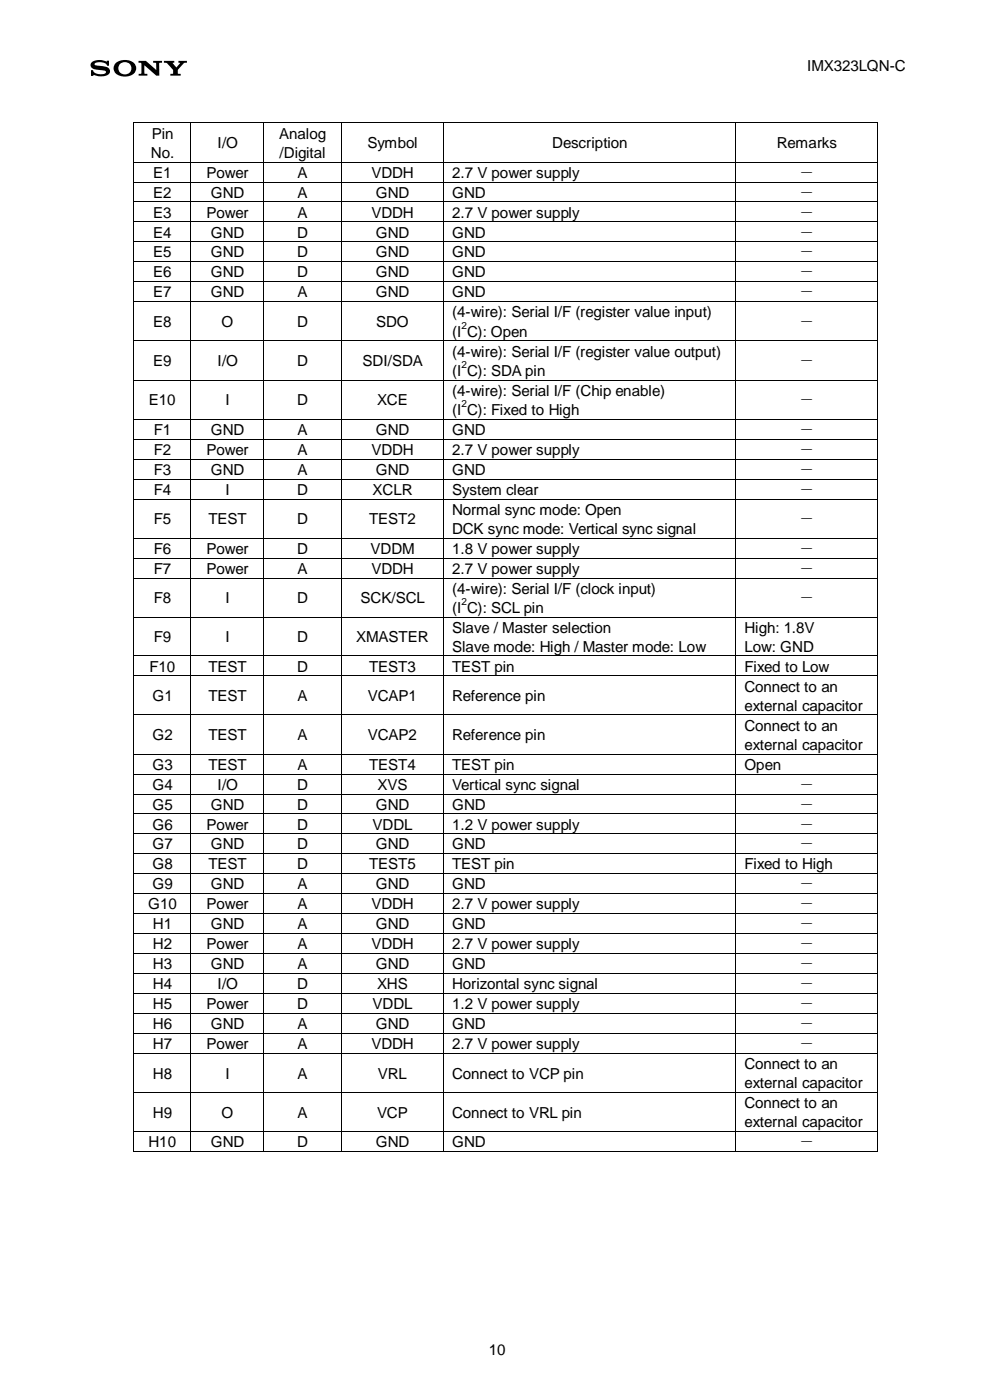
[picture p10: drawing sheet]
<svg xmlns="http://www.w3.org/2000/svg" width="210mm" height="297mm" viewBox="0 0 210 297" stroke-linecap="round" stroke-linejoin="round" font-family="sans-serif">
<defs><g id="words">
<g font-size="3.2">
<text x="171.2" y="15.1">IMX323LQN-C</text>
<text x="32.2" y="29.4">Pin</text>
<text x="59.2" y="29.4">Analog</text>
<text x="32" y="33.5">No.</text>
<text x="46.2" y="31.4">I/O</text>
<text x="59.3" y="33.5">/Digital</text>
<text x="77.9" y="31.4">Symbol</text>
<text x="117.1" y="31.4">Description</text>
<text x="164.7" y="31.4">Remarks</text>
<text x="32.5" y="37.7">E1</text>
<text x="32.5" y="41.9">E2</text>
<text x="43.8" y="37.7">Power</text>
<text x="44.7" y="41.9">GND</text>
<text x="63.1" y="37.7">A</text>
<text x="63.1" y="41.9">A</text>
<text x="78.8" y="37.7">VDDH</text>
<text x="79.7" y="41.9">GND</text>
<text x="95.9" y="37.7">2.7 V power supply</text>
<text x="95.9" y="41.9">GND</text>
<text x="169.5" y="37.7">－</text>
<text x="169.5" y="41.9">－</text>
<text x="32.5" y="46.2">E3</text>
<text x="43.8" y="46.2">Power</text>
<text x="63.1" y="46.2">A</text>
<text x="78.8" y="46.2">VDDH</text>
<text x="95.9" y="46.2">2.7 V power supply</text>
<text x="169.5" y="46.2">－</text>
<text x="32.5" y="50.4">E4</text>
<text x="44.7" y="50.4">GND</text>
<text x="63" y="50.4">D</text>
<text x="79.7" y="50.4">GND</text>
<text x="95.9" y="50.4">GND</text>
<text x="169.5" y="50.4">－</text>
<text x="32.5" y="54.6">E5</text>
<text x="32.5" y="58.9">E6</text>
<text x="44.7" y="54.6">GND</text>
<text x="44.7" y="58.9">GND</text>
<text x="63" y="54.6">D</text>
<text x="63" y="58.9">D</text>
<text x="79.7" y="54.6">GND</text>
<text x="79.7" y="58.9">GND</text>
<text x="95.9" y="54.6">GND</text>
<text x="95.9" y="58.9">GND</text>
<text x="169.5" y="54.6">－</text>
<text x="169.5" y="58.9">－</text>
<text x="32.5" y="63.1">E7</text>
<text x="44.7" y="63.1">GND</text>
<text x="63.1" y="63.1">A</text>
<text x="79.7" y="63.1">GND</text>
<text x="95.9" y="63.1">GND</text>
<text x="169.5" y="63.1">－</text>
<text x="32.5" y="69.4">E8</text>
<text x="47" y="69.4">O</text>
<text x="63" y="69.4">D</text>
<text x="79.8" y="69.4">SDO</text>
<text x="95.9" y="67.3">(4-wire): Serial I/F (register value input)</text>
<text x="95.9" y="71.4">(I C): Open</text>
<text x="169.5" y="69.4">－</text>
<text x="32.5" y="77.7">E9</text>
<text x="46.2" y="77.7">I/O</text>
<text x="63" y="77.7">D</text>
<text x="76.9" y="77.7">SDI/SDA</text>
<text x="95.9" y="75.6">(4-wire): Serial I/F (register value output)</text>
<text x="169.5" y="77.7">－</text>
<text x="95.9" y="79.7">(I C): SDA pin</text>
<text x="95.9" y="83.9">(4-wire): Serial I/F (Chip enable)</text>
<text x="31.6" y="86">E10</text>
<text x="47.9" y="86">I</text>
<text x="63" y="86">D</text>
<text x="80" y="86">XCE</text>
<text x="95.9" y="88">(I C): Fixed to High</text>
<text x="169.5" y="86">－</text>
<text x="32.6" y="92.2">F1</text>
<text x="44.7" y="92.2">GND</text>
<text x="63.1" y="92.2">A</text>
<text x="79.7" y="92.2">GND</text>
<text x="95.9" y="92.2">GND</text>
<text x="169.5" y="92.2">－</text>
<text x="32.6" y="96.5">F2</text>
<text x="32.6" y="100.7">F3</text>
<text x="43.8" y="96.5">Power</text>
<text x="44.7" y="100.7">GND</text>
<text x="63.1" y="96.5">A</text>
<text x="63.1" y="100.7">A</text>
<text x="78.8" y="96.5">VDDH</text>
<text x="79.7" y="100.7">GND</text>
<text x="95.9" y="96.5">2.7 V power supply</text>
<text x="95.9" y="100.7">GND</text>
<text x="169.5" y="96.5">－</text>
<text x="169.5" y="100.7">－</text>
<text x="32.6" y="104.9">F4</text>
<text x="47.9" y="104.9">I</text>
<text x="63" y="104.9">D</text>
<text x="79" y="104.9">XCLR</text>
<text x="95.9" y="104.9">System clear</text>
<text x="169.5" y="104.9">－</text>
<text x="32.6" y="111.2">F5</text>
<text x="44.2" y="111.2">TEST</text>
<text x="63" y="111.2">D</text>
<text x="78.3" y="111.2">TEST2</text>
<text x="95.9" y="109.2">Normal sync mode: Open</text>
<text x="95.9" y="113.2">DCK sync mode: Vertical sync signal</text>
<text x="169.5" y="111.2">－</text>
<text x="32.6" y="117.5">F6</text>
<text x="43.8" y="117.5">Power</text>
<text x="63" y="117.5">D</text>
<text x="78.6" y="117.5">VDDM</text>
<text x="95.9" y="117.5">1.8 V power supply</text>
<text x="169.5" y="117.5">－</text>
<text x="32.6" y="121.7">F7</text>
<text x="43.8" y="121.7">Power</text>
<text x="63.1" y="121.7">A</text>
<text x="78.8" y="121.7">VDDH</text>
<text x="95.9" y="121.7">2.7 V power supply</text>
<text x="95.9" y="125.9">(4-wire): Serial I/F (clock input)</text>
<text x="169.5" y="121.7">－</text>
<text x="32.6" y="128">F8</text>
<text x="47.9" y="128">I</text>
<text x="63" y="128">D</text>
<text x="76.5" y="128">SCK/SCL</text>
<text x="95.9" y="130">(I C): SCL pin</text>
<text x="169.5" y="128">－</text>
<text x="32.6" y="136.3">F9</text>
<text x="47.9" y="136.3">I</text>
<text x="63" y="136.3">D</text>
<text x="75.5" y="136.3">XMASTER</text>
<text x="95.9" y="134.2">Slave / Master selection</text>
<text x="157.9" y="134.2">High: 1.8V</text>
<text x="31.7" y="142.5">F10</text>
<text x="44.2" y="142.5">TEST</text>
<text x="63" y="142.5">D</text>
<text x="78.3" y="142.5">TEST3</text>
<text x="95.9" y="138.3">Slave mode: High / Master mode: Low</text>
<text x="95.9" y="142.5">TEST pin</text>
<text x="157.9" y="138.3">Low: GND</text>
<text x="157.9" y="142.5">Fixed to Low</text>
<text x="32.4" y="148.8">G1</text>
<text x="44.2" y="148.8">TEST</text>
<text x="63.1" y="148.8">A</text>
<text x="78" y="148.8">VCAP1</text>
<text x="95.9" y="148.8">Reference pin</text>
<text x="157.9" y="146.8">Connect to an</text>
<text x="157.9" y="150.7">external capacitor</text>
<text x="157.9" y="155">Connect to an</text>
<text x="32.4" y="157">G2</text>
<text x="44.2" y="157">TEST</text>
<text x="63.1" y="157">A</text>
<text x="78" y="157">VCAP2</text>
<text x="95.9" y="157">Reference pin</text>
<text x="157.9" y="159">external capacitor</text>
<text x="32.4" y="163.3">G3</text>
<text x="32.4" y="167.5">G4</text>
<text x="44.2" y="163.3">TEST</text>
<text x="46.2" y="167.5">I/O</text>
<text x="63" y="167.5">D</text>
<text x="63.1" y="163.3">A</text>
<text x="78.3" y="163.3">TEST4</text>
<text x="80" y="167.5">XVS</text>
<text x="95.9" y="163.3">TEST pin</text>
<text x="95.9" y="167.5">Vertical sync signal</text>
<text x="157.9" y="163.3">Open</text>
<text x="169.5" y="167.5">－</text>
<text x="32.4" y="171.8">G5</text>
<text x="44.7" y="171.8">GND</text>
<text x="63" y="171.8">D</text>
<text x="79.7" y="171.8">GND</text>
<text x="95.9" y="171.8">GND</text>
<text x="169.5" y="171.8">－</text>
<text x="32.4" y="176">G6</text>
<text x="43.8" y="176">Power</text>
<text x="63" y="176">D</text>
<text x="79" y="176">VDDL</text>
<text x="95.9" y="176">1.2 V power supply</text>
<text x="169.5" y="176">－</text>
<text x="32.4" y="180.2">G7</text>
<text x="32.4" y="184.5">G8</text>
<text x="44.2" y="184.5">TEST</text>
<text x="44.7" y="180.2">GND</text>
<text x="63" y="180.2">D</text>
<text x="63" y="184.5">D</text>
<text x="78.3" y="184.5">TEST5</text>
<text x="79.7" y="180.2">GND</text>
<text x="95.9" y="180.2">GND</text>
<text x="95.9" y="184.5">TEST pin</text>
<text x="157.9" y="184.5">Fixed to High</text>
<text x="169.5" y="180.2">－</text>
<text x="32.4" y="188.7">G9</text>
<text x="44.7" y="188.7">GND</text>
<text x="63.1" y="188.7">A</text>
<text x="79.7" y="188.7">GND</text>
<text x="95.9" y="188.7">GND</text>
<text x="169.5" y="188.7">－</text>
<text x="31.4" y="192.9">G10</text>
<text x="32.4" y="197.2">H1</text>
<text x="43.8" y="192.9">Power</text>
<text x="44.7" y="197.2">GND</text>
<text x="63.1" y="192.9">A</text>
<text x="63.1" y="197.2">A</text>
<text x="78.8" y="192.9">VDDH</text>
<text x="79.7" y="197.2">GND</text>
<text x="95.9" y="192.9">2.7 V power supply</text>
<text x="95.9" y="197.2">GND</text>
<text x="169.5" y="192.9">－</text>
<text x="169.5" y="197.2">－</text>
<text x="32.4" y="201.4">H2</text>
<text x="43.8" y="201.4">Power</text>
<text x="63.1" y="201.4">A</text>
<text x="78.8" y="201.4">VDDH</text>
<text x="95.9" y="201.4">2.7 V power supply</text>
<text x="169.5" y="201.4">－</text>
<text x="32.4" y="205.6">H3</text>
<text x="32.4" y="209.9">H4</text>
<text x="44.7" y="205.6">GND</text>
<text x="46.2" y="209.9">I/O</text>
<text x="63" y="209.9">D</text>
<text x="63.1" y="205.6">A</text>
<text x="79.7" y="205.6">GND</text>
<text x="80" y="209.9">XHS</text>
<text x="95.9" y="205.6">GND</text>
<text x="95.9" y="209.9">Horizontal sync signal</text>
<text x="169.5" y="205.6">－</text>
<text x="169.5" y="209.9">－</text>
<text x="32.4" y="214.1">H5</text>
<text x="43.8" y="214.1">Power</text>
<text x="63" y="214.1">D</text>
<text x="79" y="214.1">VDDL</text>
<text x="95.9" y="214.1">1.2 V power supply</text>
<text x="169.5" y="214.1">－</text>
<text x="32.4" y="218.3">H6</text>
<text x="44.7" y="218.3">GND</text>
<text x="63.1" y="218.3">A</text>
<text x="79.7" y="218.3">GND</text>
<text x="95.9" y="218.3">GND</text>
<text x="169.5" y="218.3">－</text>
<text x="32.4" y="222.6">H7</text>
<text x="43.8" y="222.6">Power</text>
<text x="63.1" y="222.6">A</text>
<text x="78.8" y="222.6">VDDH</text>
<text x="95.9" y="222.6">2.7 V power supply</text>
<text x="157.9" y="226.8">Connect to an</text>
<text x="169.5" y="222.6">－</text>
<text x="32.4" y="228.8">H8</text>
<text x="47.9" y="228.8">I</text>
<text x="63.1" y="228.8">A</text>
<text x="80.1" y="228.8">VRL</text>
<text x="95.9" y="228.8">Connect to VCP pin</text>
<text x="157.9" y="230.9">external capacitor</text>
<text x="32.4" y="237.1">H9</text>
<text x="47" y="237.1">O</text>
<text x="63.1" y="237.1">A</text>
<text x="80" y="237.1">VCP</text>
<text x="95.9" y="237.1">Connect to VRL pin</text>
<text x="157.9" y="235.1">Connect to an</text>
<text x="157.9" y="239.2">external capacitor</text>
<text x="31.5" y="243.4">H10</text>
<text x="44.7" y="243.4">GND</text>
<text x="63" y="243.4">D</text>
<text x="79.7" y="243.4">GND</text>
<text x="95.9" y="243.4">GND</text>
<text x="169.5" y="243.4">－</text>
<text x="103.7" y="287.4">10</text>
</g>
<g font-size="2.1">
<text x="97.9" y="69.8">2</text>
<text x="97.9" y="78.1">2</text>
<text x="97.9" y="86.4">2</text>
<text x="97.9" y="128.4">2</text>
</g>
</g></defs>
<path d="M19.4 13.3a3.5 3.5 0 0 1 3.3-.3v-.1h.4v1.1h-.4a1.81 1.81 0 0 0-2.6-.5l.1 .3 1.3 .2a1.56 1.56 0 0 1 1.8 1.1 1.8 1.8 0 0 1-2.2 1.1l-1.2-.3-.1 .2h-.5v-1.2h.4a1.8 1.8 0 0 0 2.5 .7l.3-.3a2.37 2.37 0 0 0-1.9-.5 1.04 1.04 0 0 1-1.1-.4 1.04 1.04 0 0 1-.1-1.1zM24.6 13.3a2.93 2.93 0 0 1 4.2 .6 1.78 1.78 0 0 1-1.9 2.3h-.4v-.4a1.35 1.35 0 0 0 1.2-1.9 1.35 1.35 0 0 0-2.2-.3 1.31 1.31 0 0 0-.3 1.4 1.31 1.31 0 0 0 1.3 .8v.4a1.94 1.94 0 0 1-2.4-2zM29.4 12.9h1.5l2.2 2v-1.5l-.6-.1v-.4h1.9v.4l-.6 .1v.2v2.5h-.7l-2.5-2.3v1.8l.7 .1v.4h-1.9v-.4l.6-.1v-2l-.1-.2-.5-.1zM34.8 12.9h2.2v.4l-.4 .1 .8 .9 .8-.9-.4-.1v-.4h1.8v.4h-.5l-1.4 1.5v.8l.6 .1v.4h-2.2v-.4l.6-.1v-.6a2.96 2.96 0 0 0-1.2-1.5l-.7-.2z" fill="#000"/>
<g fill="#000">
<path d="M28.3 26h.2v.2h-.2z" fill-rule="evenodd"/>
<path d="M28.3 26h.2v.2h-.2z" fill-rule="evenodd"/>
<path d="M28.3 34.3h.2v.2h-.2z" fill-rule="evenodd"/>
<path d="M28.3 38.5h.2v.2h-.2z" fill-rule="evenodd"/>
<path d="M40.4 26h.2v.2h-.2z" fill-rule="evenodd"/>
<path d="M40.4 34.3h.2v.2h-.2z" fill-rule="evenodd"/>
<path d="M40.4 38.5h.2v.2h-.2z" fill-rule="evenodd"/>
<path d="M55.9 26h.2v.2h-.2z" fill-rule="evenodd"/>
<path d="M55.9 34.3h.2v.2h-.2z" fill-rule="evenodd"/>
<path d="M55.9 38.5h.2v.2h-.2z" fill-rule="evenodd"/>
<path d="M72.2 26h.2v.2h-.2z" fill-rule="evenodd"/>
<path d="M72.2 34.3h.2v.2h-.2z" fill-rule="evenodd"/>
<path d="M72.2 38.5h.2v.2h-.2z" fill-rule="evenodd"/>
<path d="M94 26h.2v.2h-.2z" fill-rule="evenodd"/>
<path d="M94 34.3h.2v.2h-.2z" fill-rule="evenodd"/>
<path d="M94 38.5h.2v.2h-.2z" fill-rule="evenodd"/>
<path d="M156 26h.2v.2h-.2z" fill-rule="evenodd"/>
<path d="M156 34.3h.2v.2h-.2z" fill-rule="evenodd"/>
<path d="M156 38.5h.2v.2h-.2z" fill-rule="evenodd"/>
<path d="M186 26h.2v.2h-.2z" fill-rule="evenodd"/>
<path d="M186 26h.2v.2h-.2z" fill-rule="evenodd"/>
<path d="M186 34.3h.2v.2h-.2z" fill-rule="evenodd"/>
<path d="M186 38.5h.2v.2h-.2z" fill-rule="evenodd"/>
<path d="M28.3 42.8h.2v.1h-.2z" fill-rule="evenodd"/>
<path d="M28.3 47h.2v.2h-.2z" fill-rule="evenodd"/>
<path d="M28.3 51.2h.2v.2h-.2z" fill-rule="evenodd"/>
<path d="M28.3 55.5h.2v.1h-.2z" fill-rule="evenodd"/>
<path d="M28.3 59.7h.2v.2h-.2z" fill-rule="evenodd"/>
<path d="M40.4 42.8h.2v.1h-.2z" fill-rule="evenodd"/>
<path d="M40.4 47h.2v.2h-.2z" fill-rule="evenodd"/>
<path d="M40.4 51.2h.2v.2h-.2z" fill-rule="evenodd"/>
<path d="M40.4 55.5h.2v.1h-.2z" fill-rule="evenodd"/>
<path d="M40.4 59.7h.2v.2h-.2z" fill-rule="evenodd"/>
<path d="M55.9 42.8h.2v.1h-.2z" fill-rule="evenodd"/>
<path d="M55.9 47h.2v.2h-.2z" fill-rule="evenodd"/>
<path d="M55.9 51.2h.2v.2h-.2z" fill-rule="evenodd"/>
<path d="M55.9 55.5h.2v.1h-.2z" fill-rule="evenodd"/>
<path d="M55.9 59.7h.2v.2h-.2z" fill-rule="evenodd"/>
<path d="M72.2 42.8h.2v.1h-.2z" fill-rule="evenodd"/>
<path d="M72.2 47h.2v.2h-.2z" fill-rule="evenodd"/>
<path d="M72.2 51.2h.2v.2h-.2z" fill-rule="evenodd"/>
<path d="M72.2 55.5h.2v.1h-.2z" fill-rule="evenodd"/>
<path d="M72.2 59.7h.2v.2h-.2z" fill-rule="evenodd"/>
<path d="M94 42.8h.2v.1h-.2z" fill-rule="evenodd"/>
<path d="M94 47h.2v.2h-.2z" fill-rule="evenodd"/>
<path d="M94 51.2h.2v.2h-.2z" fill-rule="evenodd"/>
<path d="M94 55.5h.2v.1h-.2z" fill-rule="evenodd"/>
<path d="M94 59.7h.2v.2h-.2z" fill-rule="evenodd"/>
<path d="M156 42.8h.2v.1h-.2z" fill-rule="evenodd"/>
<path d="M156 47h.2v.2h-.2z" fill-rule="evenodd"/>
<path d="M156 51.2h.2v.2h-.2z" fill-rule="evenodd"/>
<path d="M156 55.5h.2v.1h-.2z" fill-rule="evenodd"/>
<path d="M156 59.7h.2v.2h-.2z" fill-rule="evenodd"/>
<path d="M186 42.8h.2v.1h-.2z" fill-rule="evenodd"/>
<path d="M186 47h.2v.2h-.2z" fill-rule="evenodd"/>
<path d="M186 51.2h.2v.2h-.2z" fill-rule="evenodd"/>
<path d="M186 55.5h.2v.1h-.2z" fill-rule="evenodd"/>
<path d="M186 59.7h.2v.2h-.2z" fill-rule="evenodd"/>
<path d="M28.3 63.9h.2v.2h-.2z" fill-rule="evenodd"/>
<path d="M28.3 72.2h.2v.2h-.2z" fill-rule="evenodd"/>
<path d="M40.4 63.9h.2v.2h-.2z" fill-rule="evenodd"/>
<path d="M40.4 72.2h.2v.2h-.2z" fill-rule="evenodd"/>
<path d="M55.9 63.9h.2v.2h-.2z" fill-rule="evenodd"/>
<path d="M55.9 72.2h.2v.2h-.2z" fill-rule="evenodd"/>
<path d="M72.2 63.9h.2v.2h-.2z" fill-rule="evenodd"/>
<path d="M72.2 72.2h.2v.2h-.2z" fill-rule="evenodd"/>
<path d="M94 63.9h.2v.2h-.2z" fill-rule="evenodd"/>
<path d="M94 72.2h.2v.2h-.2z" fill-rule="evenodd"/>
<path d="M156 63.9h.2v.2h-.2z" fill-rule="evenodd"/>
<path d="M156 72.2h.2v.2h-.2z" fill-rule="evenodd"/>
<path d="M186 63.9h.2v.2h-.2z" fill-rule="evenodd"/>
<path d="M186 72.2h.2v.2h-.2z" fill-rule="evenodd"/>
<path d="M28.3 80.5h.2v.2h-.2z" fill-rule="evenodd"/>
<path d="M28.3 88.8h.2v.2h-.2z" fill-rule="evenodd"/>
<path d="M28.3 93.1h.2v.1h-.2z" fill-rule="evenodd"/>
<path d="M28.3 97.3h.2v.2h-.2z" fill-rule="evenodd"/>
<path d="M40.4 80.5h.2v.2h-.2z" fill-rule="evenodd"/>
<path d="M40.4 88.8h.2v.2h-.2z" fill-rule="evenodd"/>
<path d="M40.4 93.1h.2v.1h-.2z" fill-rule="evenodd"/>
<path d="M40.4 97.3h.2v.2h-.2z" fill-rule="evenodd"/>
<path d="M55.9 80.5h.2v.2h-.2z" fill-rule="evenodd"/>
<path d="M55.9 88.8h.2v.2h-.2z" fill-rule="evenodd"/>
<path d="M55.9 93.1h.2v.1h-.2z" fill-rule="evenodd"/>
<path d="M55.9 97.3h.2v.2h-.2z" fill-rule="evenodd"/>
<path d="M72.2 80.5h.2v.2h-.2z" fill-rule="evenodd"/>
<path d="M72.2 88.8h.2v.2h-.2z" fill-rule="evenodd"/>
<path d="M72.2 93.1h.2v.1h-.2z" fill-rule="evenodd"/>
<path d="M72.2 97.3h.2v.2h-.2z" fill-rule="evenodd"/>
<path d="M94 80.5h.2v.2h-.2z" fill-rule="evenodd"/>
<path d="M94 88.8h.2v.2h-.2z" fill-rule="evenodd"/>
<path d="M94 93.1h.2v.1h-.2z" fill-rule="evenodd"/>
<path d="M94 97.3h.2v.2h-.2z" fill-rule="evenodd"/>
<path d="M156 80.5h.2v.2h-.2z" fill-rule="evenodd"/>
<path d="M156 88.8h.2v.2h-.2z" fill-rule="evenodd"/>
<path d="M156 93.1h.2v.1h-.2z" fill-rule="evenodd"/>
<path d="M156 97.3h.2v.2h-.2z" fill-rule="evenodd"/>
<path d="M186 80.5h.2v.2h-.2z" fill-rule="evenodd"/>
<path d="M186 88.8h.2v.2h-.2z" fill-rule="evenodd"/>
<path d="M186 93.1h.2v.1h-.2z" fill-rule="evenodd"/>
<path d="M186 97.3h.2v.2h-.2z" fill-rule="evenodd"/>
<path d="M28.3 101.5h.2v.2h-.2z" fill-rule="evenodd"/>
<path d="M28.3 105.8h.2v.2h-.2z" fill-rule="evenodd"/>
<path d="M28.3 114.1h.2v.2h-.2z" fill-rule="evenodd"/>
<path d="M28.3 118.3h.2v.2h-.2z" fill-rule="evenodd"/>
<path d="M40.4 101.5h.2v.2h-.2z" fill-rule="evenodd"/>
<path d="M40.4 105.8h.2v.2h-.2z" fill-rule="evenodd"/>
<path d="M40.4 114.1h.2v.2h-.2z" fill-rule="evenodd"/>
<path d="M40.4 118.3h.2v.2h-.2z" fill-rule="evenodd"/>
<path d="M55.9 101.5h.2v.2h-.2z" fill-rule="evenodd"/>
<path d="M55.9 105.8h.2v.2h-.2z" fill-rule="evenodd"/>
<path d="M55.9 114.1h.2v.2h-.2z" fill-rule="evenodd"/>
<path d="M55.9 118.3h.2v.2h-.2z" fill-rule="evenodd"/>
<path d="M72.2 101.5h.2v.2h-.2z" fill-rule="evenodd"/>
<path d="M72.2 105.8h.2v.2h-.2z" fill-rule="evenodd"/>
<path d="M72.2 114.1h.2v.2h-.2z" fill-rule="evenodd"/>
<path d="M72.2 118.3h.2v.2h-.2z" fill-rule="evenodd"/>
<path d="M94 101.5h.2v.2h-.2z" fill-rule="evenodd"/>
<path d="M94 105.8h.2v.2h-.2z" fill-rule="evenodd"/>
<path d="M94 114.1h.2v.2h-.2z" fill-rule="evenodd"/>
<path d="M94 118.3h.2v.2h-.2z" fill-rule="evenodd"/>
<path d="M156 101.5h.2v.2h-.2z" fill-rule="evenodd"/>
<path d="M156 105.8h.2v.2h-.2z" fill-rule="evenodd"/>
<path d="M156 114.1h.2v.2h-.2z" fill-rule="evenodd"/>
<path d="M156 118.3h.2v.2h-.2z" fill-rule="evenodd"/>
<path d="M186 101.5h.2v.2h-.2z" fill-rule="evenodd"/>
<path d="M186 105.8h.2v.2h-.2z" fill-rule="evenodd"/>
<path d="M186 114.1h.2v.2h-.2z" fill-rule="evenodd"/>
<path d="M186 118.3h.2v.2h-.2z" fill-rule="evenodd"/>
<path d="M28.3 122.5h.2v.2h-.2z" fill-rule="evenodd"/>
<path d="M28.3 130.8h.2v.2h-.2z" fill-rule="evenodd"/>
<path d="M28.3 139.1h.2v.1h-.2z" fill-rule="evenodd"/>
<path d="M40.4 122.5h.2v.2h-.2z" fill-rule="evenodd"/>
<path d="M40.4 130.8h.2v.2h-.2z" fill-rule="evenodd"/>
<path d="M40.4 139.1h.2v.1h-.2z" fill-rule="evenodd"/>
<path d="M55.9 122.5h.2v.2h-.2z" fill-rule="evenodd"/>
<path d="M55.9 130.8h.2v.2h-.2z" fill-rule="evenodd"/>
<path d="M55.9 139.1h.2v.1h-.2z" fill-rule="evenodd"/>
<path d="M72.2 122.5h.2v.2h-.2z" fill-rule="evenodd"/>
<path d="M72.2 130.8h.2v.2h-.2z" fill-rule="evenodd"/>
<path d="M72.2 139.1h.2v.1h-.2z" fill-rule="evenodd"/>
<path d="M94 122.5h.2v.2h-.2z" fill-rule="evenodd"/>
<path d="M94 130.8h.2v.2h-.2z" fill-rule="evenodd"/>
<path d="M94 139.1h.2v.1h-.2z" fill-rule="evenodd"/>
<path d="M156 122.5h.2v.2h-.2z" fill-rule="evenodd"/>
<path d="M156 130.8h.2v.2h-.2z" fill-rule="evenodd"/>
<path d="M156 139.1h.2v.1h-.2z" fill-rule="evenodd"/>
<path d="M186 122.5h.2v.2h-.2z" fill-rule="evenodd"/>
<path d="M186 130.8h.2v.2h-.2z" fill-rule="evenodd"/>
<path d="M186 139.1h.2v.1h-.2z" fill-rule="evenodd"/>
<path d="M28.3 143.3h.2v.2h-.2z" fill-rule="evenodd"/>
<path d="M28.3 151.6h.2v.2h-.2z" fill-rule="evenodd"/>
<path d="M40.4 143.3h.2v.2h-.2z" fill-rule="evenodd"/>
<path d="M40.4 151.6h.2v.2h-.2z" fill-rule="evenodd"/>
<path d="M55.9 143.3h.2v.2h-.2z" fill-rule="evenodd"/>
<path d="M55.9 151.6h.2v.2h-.2z" fill-rule="evenodd"/>
<path d="M72.2 143.3h.2v.2h-.2z" fill-rule="evenodd"/>
<path d="M72.2 151.6h.2v.2h-.2z" fill-rule="evenodd"/>
<path d="M94 143.3h.2v.2h-.2z" fill-rule="evenodd"/>
<path d="M94 151.6h.2v.2h-.2z" fill-rule="evenodd"/>
<path d="M156 143.3h.2v.2h-.2z" fill-rule="evenodd"/>
<path d="M156 151.6h.2v.2h-.2z" fill-rule="evenodd"/>
<path d="M186 143.3h.2v.2h-.2z" fill-rule="evenodd"/>
<path d="M186 151.6h.2v.2h-.2z" fill-rule="evenodd"/>
<path d="M28.3 159.9h.2v.2h-.2z" fill-rule="evenodd"/>
<path d="M28.3 164.1h.2v.2h-.2z" fill-rule="evenodd"/>
<path d="M28.3 168.4h.2v.1h-.2z" fill-rule="evenodd"/>
<path d="M28.3 172.6h.2v.2h-.2z" fill-rule="evenodd"/>
<path d="M28.3 176.8h.2v.2h-.2z" fill-rule="evenodd"/>
<path d="M40.4 159.9h.2v.2h-.2z" fill-rule="evenodd"/>
<path d="M40.4 164.1h.2v.2h-.2z" fill-rule="evenodd"/>
<path d="M40.4 168.4h.2v.1h-.2z" fill-rule="evenodd"/>
<path d="M40.4 172.6h.2v.2h-.2z" fill-rule="evenodd"/>
<path d="M40.4 176.8h.2v.2h-.2z" fill-rule="evenodd"/>
<path d="M55.9 159.9h.2v.2h-.2z" fill-rule="evenodd"/>
<path d="M55.9 164.1h.2v.2h-.2z" fill-rule="evenodd"/>
<path d="M55.9 168.4h.2v.1h-.2z" fill-rule="evenodd"/>
<path d="M55.9 172.6h.2v.2h-.2z" fill-rule="evenodd"/>
<path d="M55.9 176.8h.2v.2h-.2z" fill-rule="evenodd"/>
<path d="M72.2 159.9h.2v.2h-.2z" fill-rule="evenodd"/>
<path d="M72.2 164.1h.2v.2h-.2z" fill-rule="evenodd"/>
<path d="M72.2 168.4h.2v.1h-.2z" fill-rule="evenodd"/>
<path d="M72.2 172.6h.2v.2h-.2z" fill-rule="evenodd"/>
<path d="M72.2 176.8h.2v.2h-.2z" fill-rule="evenodd"/>
<path d="M94 159.9h.2v.2h-.2z" fill-rule="evenodd"/>
<path d="M94 164.1h.2v.2h-.2z" fill-rule="evenodd"/>
<path d="M94 168.4h.2v.1h-.2z" fill-rule="evenodd"/>
<path d="M94 172.6h.2v.2h-.2z" fill-rule="evenodd"/>
<path d="M94 176.8h.2v.2h-.2z" fill-rule="evenodd"/>
<path d="M156 159.9h.2v.2h-.2z" fill-rule="evenodd"/>
<path d="M156 164.1h.2v.2h-.2z" fill-rule="evenodd"/>
<path d="M156 168.4h.2v.1h-.2z" fill-rule="evenodd"/>
<path d="M156 172.6h.2v.2h-.2z" fill-rule="evenodd"/>
<path d="M156 176.8h.2v.2h-.2z" fill-rule="evenodd"/>
<path d="M186 159.9h.2v.2h-.2z" fill-rule="evenodd"/>
<path d="M186 164.1h.2v.2h-.2z" fill-rule="evenodd"/>
<path d="M186 168.4h.2v.1h-.2z" fill-rule="evenodd"/>
<path d="M186 172.6h.2v.2h-.2z" fill-rule="evenodd"/>
<path d="M186 176.8h.2v.2h-.2z" fill-rule="evenodd"/>
<path d="M28.3 181.1h.2v.1h-.2z" fill-rule="evenodd"/>
<path d="M28.3 185.3h.2v.2h-.2z" fill-rule="evenodd"/>
<path d="M28.3 189.5h.2v.2h-.2z" fill-rule="evenodd"/>
<path d="M28.3 193.8h.2v.1h-.2z" fill-rule="evenodd"/>
<path d="M28.3 198h.2v.2h-.2z" fill-rule="evenodd"/>
<path d="M40.4 181.1h.2v.1h-.2z" fill-rule="evenodd"/>
<path d="M40.4 185.3h.2v.2h-.2z" fill-rule="evenodd"/>
<path d="M40.4 189.5h.2v.2h-.2z" fill-rule="evenodd"/>
<path d="M40.4 193.8h.2v.1h-.2z" fill-rule="evenodd"/>
<path d="M40.4 198h.2v.2h-.2z" fill-rule="evenodd"/>
<path d="M55.9 181.1h.2v.1h-.2z" fill-rule="evenodd"/>
<path d="M55.9 185.3h.2v.2h-.2z" fill-rule="evenodd"/>
<path d="M55.9 189.5h.2v.2h-.2z" fill-rule="evenodd"/>
<path d="M55.9 193.8h.2v.1h-.2z" fill-rule="evenodd"/>
<path d="M55.9 198h.2v.2h-.2z" fill-rule="evenodd"/>
<path d="M72.2 181.1h.2v.1h-.2z" fill-rule="evenodd"/>
<path d="M72.2 185.3h.2v.2h-.2z" fill-rule="evenodd"/>
<path d="M72.2 189.5h.2v.2h-.2z" fill-rule="evenodd"/>
<path d="M72.2 193.8h.2v.1h-.2z" fill-rule="evenodd"/>
<path d="M72.2 198h.2v.2h-.2z" fill-rule="evenodd"/>
<path d="M94 181.1h.2v.1h-.2z" fill-rule="evenodd"/>
<path d="M94 185.3h.2v.2h-.2z" fill-rule="evenodd"/>
<path d="M94 189.5h.2v.2h-.2z" fill-rule="evenodd"/>
<path d="M94 193.8h.2v.1h-.2z" fill-rule="evenodd"/>
<path d="M94 198h.2v.2h-.2z" fill-rule="evenodd"/>
<path d="M156 181.1h.2v.1h-.2z" fill-rule="evenodd"/>
<path d="M156 185.3h.2v.2h-.2z" fill-rule="evenodd"/>
<path d="M156 189.5h.2v.2h-.2z" fill-rule="evenodd"/>
<path d="M156 193.8h.2v.1h-.2z" fill-rule="evenodd"/>
<path d="M156 198h.2v.2h-.2z" fill-rule="evenodd"/>
<path d="M186 181.1h.2v.1h-.2z" fill-rule="evenodd"/>
<path d="M186 185.3h.2v.2h-.2z" fill-rule="evenodd"/>
<path d="M186 189.5h.2v.2h-.2z" fill-rule="evenodd"/>
<path d="M186 193.8h.2v.1h-.2z" fill-rule="evenodd"/>
<path d="M186 198h.2v.2h-.2z" fill-rule="evenodd"/>
<path d="M28.3 202.2h.2v.2h-.2z" fill-rule="evenodd"/>
<path d="M28.3 206.5h.2v.1h-.2z" fill-rule="evenodd"/>
<path d="M28.3 210.7h.2v.2h-.2z" fill-rule="evenodd"/>
<path d="M28.3 214.9h.2v.2h-.2z" fill-rule="evenodd"/>
<path d="M28.3 219.2h.2v.1h-.2z" fill-rule="evenodd"/>
<path d="M40.4 202.2h.2v.2h-.2z" fill-rule="evenodd"/>
<path d="M40.4 206.5h.2v.1h-.2z" fill-rule="evenodd"/>
<path d="M40.4 210.7h.2v.2h-.2z" fill-rule="evenodd"/>
<path d="M40.4 214.9h.2v.2h-.2z" fill-rule="evenodd"/>
<path d="M40.4 219.2h.2v.1h-.2z" fill-rule="evenodd"/>
<path d="M55.9 202.2h.2v.2h-.2z" fill-rule="evenodd"/>
<path d="M55.9 206.5h.2v.1h-.2z" fill-rule="evenodd"/>
<path d="M55.9 210.7h.2v.2h-.2z" fill-rule="evenodd"/>
<path d="M55.9 214.9h.2v.2h-.2z" fill-rule="evenodd"/>
<path d="M55.9 219.2h.2v.1h-.2z" fill-rule="evenodd"/>
<path d="M72.2 202.2h.2v.2h-.2z" fill-rule="evenodd"/>
<path d="M72.2 206.5h.2v.1h-.2z" fill-rule="evenodd"/>
<path d="M72.2 210.7h.2v.2h-.2z" fill-rule="evenodd"/>
<path d="M72.2 214.9h.2v.2h-.2z" fill-rule="evenodd"/>
<path d="M72.2 219.2h.2v.1h-.2z" fill-rule="evenodd"/>
<path d="M94 202.2h.2v.2h-.2z" fill-rule="evenodd"/>
<path d="M94 206.5h.2v.1h-.2z" fill-rule="evenodd"/>
<path d="M94 210.7h.2v.2h-.2z" fill-rule="evenodd"/>
<path d="M94 214.9h.2v.2h-.2z" fill-rule="evenodd"/>
<path d="M94 219.2h.2v.1h-.2z" fill-rule="evenodd"/>
<path d="M156 202.2h.2v.2h-.2z" fill-rule="evenodd"/>
<path d="M156 206.5h.2v.1h-.2z" fill-rule="evenodd"/>
<path d="M156 210.7h.2v.2h-.2z" fill-rule="evenodd"/>
<path d="M156 214.9h.2v.2h-.2z" fill-rule="evenodd"/>
<path d="M156 219.2h.2v.1h-.2z" fill-rule="evenodd"/>
<path d="M186 202.2h.2v.2h-.2z" fill-rule="evenodd"/>
<path d="M186 206.5h.2v.1h-.2z" fill-rule="evenodd"/>
<path d="M186 210.7h.2v.2h-.2z" fill-rule="evenodd"/>
<path d="M186 214.9h.2v.2h-.2z" fill-rule="evenodd"/>
<path d="M186 219.2h.2v.1h-.2z" fill-rule="evenodd"/>
<path d="M28.3 223.4h.2v.2h-.2z" fill-rule="evenodd"/>
<path d="M28.3 231.7h.2v.2h-.2z" fill-rule="evenodd"/>
<path d="M40.4 223.4h.2v.2h-.2z" fill-rule="evenodd"/>
<path d="M40.4 231.7h.2v.2h-.2z" fill-rule="evenodd"/>
<path d="M55.9 223.4h.2v.2h-.2z" fill-rule="evenodd"/>
<path d="M55.9 231.7h.2v.2h-.2z" fill-rule="evenodd"/>
<path d="M72.2 223.4h.2v.2h-.2z" fill-rule="evenodd"/>
<path d="M72.2 231.7h.2v.2h-.2z" fill-rule="evenodd"/>
<path d="M94 223.4h.2v.2h-.2z" fill-rule="evenodd"/>
<path d="M94 231.7h.2v.2h-.2z" fill-rule="evenodd"/>
<path d="M156 223.4h.2v.2h-.2z" fill-rule="evenodd"/>
<path d="M156 231.7h.2v.2h-.2z" fill-rule="evenodd"/>
<path d="M186 223.4h.2v.2h-.2z" fill-rule="evenodd"/>
<path d="M186 231.7h.2v.2h-.2z" fill-rule="evenodd"/>
<path d="M28.3 240h.2v.2h-.2z" fill-rule="evenodd"/>
<path d="M28.3 244.2h.2v.2h-.2z" fill-rule="evenodd"/>
<path d="M28.3 244.2h.2v.2h-.2z" fill-rule="evenodd"/>
<path d="M40.4 240h.2v.2h-.2z" fill-rule="evenodd"/>
<path d="M40.4 244.2h.2v.2h-.2z" fill-rule="evenodd"/>
<path d="M55.9 240h.2v.2h-.2z" fill-rule="evenodd"/>
<path d="M55.9 244.2h.2v.2h-.2z" fill-rule="evenodd"/>
<path d="M72.2 240h.2v.2h-.2z" fill-rule="evenodd"/>
<path d="M72.2 244.2h.2v.2h-.2z" fill-rule="evenodd"/>
<path d="M94 240h.2v.2h-.2z" fill-rule="evenodd"/>
<path d="M94 244.2h.2v.2h-.2z" fill-rule="evenodd"/>
<path d="M156 240h.2v.2h-.2z" fill-rule="evenodd"/>
<path d="M156 244.2h.2v.2h-.2z" fill-rule="evenodd"/>
<path d="M186 240h.2v.2h-.2z" fill-rule="evenodd"/>
<path d="M186 244.2h.2v.2h-.2z" fill-rule="evenodd"/>
<path d="M186 244.2h.2v.2h-.2z" fill-rule="evenodd"/>
</g>
<g fill="none" stroke="#000" stroke-width=".21">
<path d="M28.4 26.2v8.1M28.4 34.5v4M28.4 38.7v4.1M28.5 26.1h11.9M28.5 34.4h11.9M28.5 38.6h11.9M40.5 26.2v8.1M40.5 34.5v4M40.5 38.7v4.1M40.6 26.1h15.3M40.6 34.4h15.3M40.6 38.6h15.3"/>
<path d="M56 26.2v8.1M56 34.5v4M56 38.7v4.1M56.1 26.1h16.1M56.1 34.4h16.1M56.1 38.6h16.1M72.3 26.2v8.1M72.3 34.5v4M72.3 38.7v4.1M72.4 26.1h21.6M72.4 34.4h21.6M72.4 38.6h21.6"/>
<path d="M94.1 26.2v8.1M94.1 34.5v4M94.1 38.7v4.1M94.2 26.1h61.8M94.2 34.4h61.8M94.2 38.6h61.8M156.1 26.2v8.1M156.1 34.5v4M156.1 38.7v4.1M156.2 26.1h29.8M156.2 34.4h29.8M156.2 38.6h29.8"/>
<path d="M186.1 26.2v8.1M186.1 34.5v4M186.1 38.7v4.1M28.4 42.9v4.1M28.4 47.2v4M28.4 51.4v4.1M28.4 55.6v4.1M28.4 59.9v4M28.5 42.8h11.9M28.5 47.1h11.9M28.5 51.3h11.9M28.5 55.6h11.9"/>
<path d="M28.5 59.8h11.9M40.5 42.9v4.1M40.5 47.2v4M40.5 51.4v4.1M40.5 55.6v4.1M40.5 59.9v4M40.6 42.8h15.3M40.6 47.1h15.3M40.6 51.3h15.3M40.6 55.6h15.3M40.6 59.8h15.3M56 42.9v4.1"/>
<path d="M56 47.2v4M56 51.4v4.1M56 55.6v4.1M56 59.9v4M56.1 42.8h16.1M56.1 47.1h16.1M56.1 51.3h16.1M56.1 55.6h16.1M56.1 59.8h16.1M72.3 42.9v4.1M72.3 47.2v4M72.3 51.4v4.1"/>
<path d="M72.3 55.6v4.1M72.3 59.9v4M72.4 42.8h21.6M72.4 47.1h21.6M72.4 51.3h21.6M72.4 55.6h21.6M72.4 59.8h21.6M94.1 42.9v4.1M94.1 47.2v4M94.1 51.4v4.1M94.1 55.6v4.1M94.1 59.9v4"/>
<path d="M94.2 42.8h61.8M94.2 47.1h61.8M94.2 51.3h61.8M94.2 55.6h61.8M94.2 59.8h61.8M156.1 42.9v4.1M156.1 47.2v4M156.1 51.4v4.1M156.1 55.6v4.1M156.1 59.9v4M156.2 42.8h29.8M156.2 47.1h29.8"/>
<path d="M156.2 51.3h29.8M156.2 55.6h29.8M156.2 59.8h29.8M186.1 42.9v4.1M186.1 47.2v4M186.1 51.4v4.1M186.1 55.6v4.1M186.1 59.9v4M28.4 64.1v8.1M28.4 72.4v8.1M28.5 64h11.9M28.5 72.3h11.9"/>
<path d="M40.5 64.1v8.1M40.5 72.4v8.1M40.6 64h15.3M40.6 72.3h15.3M56 64.1v8.1M56 72.4v8.1M56.1 64h16.1M56.1 72.3h16.1M72.3 64.1v8.1M72.3 72.4v8.1M72.4 64h21.6M72.4 72.3h21.6"/>
<path d="M94.1 64.1v8.1M94.1 72.4v8.1M94.2 64h61.8M94.2 72.3h61.8M156.1 64.1v8.1M156.1 72.4v8.1M156.2 64h29.8M156.2 72.3h29.8M186.1 64.1v8.1M186.1 72.4v8.1M28.4 80.7v8.1M28.4 89v4.1"/>
<path d="M28.4 93.2v4.1M28.4 97.5v4M28.5 80.6h11.9M28.5 88.9h11.9M28.5 93.2h11.9M28.5 97.4h11.9M40.5 80.7v8.1M40.5 89v4.1M40.5 93.2v4.1M40.5 97.5v4M40.6 80.6h15.3M40.6 88.9h15.3"/>
<path d="M40.6 93.2h15.3M40.6 97.4h15.3M56 80.7v8.1M56 89v4.1M56 93.2v4.1M56 97.5v4M56.1 80.6h16.1M56.1 88.9h16.1M56.1 93.2h16.1M56.1 97.4h16.1M72.3 80.7v8.1M72.3 89v4.1"/>
<path d="M72.3 93.2v4.1M72.3 97.5v4M72.4 80.6h21.6M72.4 88.9h21.6M72.4 93.2h21.6M72.4 97.4h21.6M94.1 80.7v8.1M94.1 89v4.1M94.1 93.2v4.1M94.1 97.5v4M94.2 80.6h61.8M94.2 88.9h61.8"/>
<path d="M94.2 93.2h61.8M94.2 97.4h61.8M156.1 80.7v8.1M156.1 89v4.1M156.1 93.2v4.1M156.1 97.5v4M156.2 80.6h29.8M156.2 88.9h29.8M156.2 93.2h29.8M156.2 97.4h29.8M186.1 80.7v8.1M186.1 89v4.1"/>
<path d="M186.1 93.2v4.1M186.1 97.5v4M28.4 101.7v4.1M28.4 106v8.1M28.4 114.3v4M28.4 118.5v4M28.5 101.6h11.9M28.5 105.9h11.9M28.5 114.2h11.9M28.5 118.4h11.9M40.5 101.7v4.1M40.5 106v8.1"/>
<path d="M40.5 114.3v4M40.5 118.5v4M40.6 101.6h15.3M40.6 105.9h15.3M40.6 114.2h15.3M40.6 118.4h15.3M56 101.7v4.1M56 106v8.1M56 114.3v4M56 118.5v4M56.1 101.6h16.1M56.1 105.9h16.1"/>
<path d="M56.1 114.2h16.1M56.1 118.4h16.1M72.3 101.7v4.1M72.3 106v8.1M72.3 114.3v4M72.3 118.5v4M72.4 101.6h21.6M72.4 105.9h21.6M72.4 114.2h21.6M72.4 118.4h21.6M94.1 101.7v4.1M94.1 106v8.1"/>
<path d="M94.1 114.3v4M94.1 118.5v4M94.2 101.6h61.8M94.2 105.9h61.8M94.2 114.2h61.8M94.2 118.4h61.8M156.1 101.7v4.1M156.1 106v8.1M156.1 114.3v4M156.1 118.5v4M156.2 101.6h29.8M156.2 105.9h29.8"/>
<path d="M156.2 114.2h29.8M156.2 118.4h29.8M186.1 101.7v4.1M186.1 106v8.1M186.1 114.3v4M186.1 118.5v4M28.4 122.7v8.1M28.4 131v8.1M28.4 139.2v4.1M28.5 122.6h11.9M28.5 130.9h11.9M28.5 139.1h11.9"/>
<path d="M40.5 122.7v8.1M40.5 131v8.1M40.5 139.2v4.1M40.6 122.6h15.3M40.6 130.9h15.3M40.6 139.1h15.3M56 122.7v8.1M56 131v8.1M56 139.2v4.1M56.1 122.6h16.1M56.1 130.9h16.1M56.1 139.1h16.1"/>
<path d="M72.3 122.7v8.1M72.3 131v8.1M72.3 139.2v4.1M72.4 122.6h21.6M72.4 130.9h21.6M72.4 139.1h21.6M94.1 122.7v8.1M94.1 131v8.1M94.1 139.2v4.1M94.2 122.6h61.8M94.2 130.9h61.8M94.2 139.1h61.8"/>
<path d="M156.1 122.7v8.1M156.1 131v8.1M156.1 139.2v4.1M156.2 122.6h29.8M156.2 130.9h29.8M156.2 139.1h29.8M186.1 122.7v8.1M186.1 131v8.1M186.1 139.2v4.1M28.4 143.5v8.1M28.4 151.8v8.1M28.5 143.4h11.9"/>
<path d="M28.5 151.7h11.9M28.5 160h11.9M40.5 143.5v8.1M40.5 151.8v8.1M40.6 143.4h15.3M40.6 151.7h15.3M40.6 160h15.3M56 143.5v8.1M56 151.8v8.1M56.1 143.4h16.1M56.1 151.7h16.1M56.1 160h16.1"/>
<path d="M72.3 143.5v8.1M72.3 151.8v8.1M72.4 143.4h21.6M72.4 151.7h21.6M72.4 160h21.6M94.1 143.5v8.1M94.1 151.8v8.1M94.2 143.4h61.8M94.2 151.7h61.8M94.2 160h61.8M156.1 143.5v8.1M156.1 151.8v8.1"/>
<path d="M156.2 143.4h29.8M156.2 151.7h29.8M156.2 160h29.8M186.1 143.5v8.1M186.1 151.8v8.1M28.4 160.1v4M28.4 164.3v4.1M28.4 168.5v4.1M28.4 172.8v4M28.4 177v4.1M28.5 164.2h11.9M28.5 168.5h11.9"/>
<path d="M28.5 172.7h11.9M28.5 176.9h11.9M40.5 160.1v4M40.5 164.3v4.1M40.5 168.5v4.1M40.5 172.8v4M40.5 177v4.1M40.6 164.2h15.3M40.6 168.5h15.3M40.6 172.7h15.3M40.6 176.9h15.3M56 160.1v4"/>
<path d="M56 164.3v4.1M56 168.5v4.1M56 172.8v4M56 177v4.1M56.1 164.2h16.1M56.1 168.5h16.1M56.1 172.7h16.1M56.1 176.9h16.1M72.3 160.1v4M72.3 164.3v4.1M72.3 168.5v4.1M72.3 172.8v4"/>
<path d="M72.3 177v4.1M72.4 164.2h21.6M72.4 168.5h21.6M72.4 172.7h21.6M72.4 176.9h21.6M94.1 160.1v4M94.1 164.3v4.1M94.1 168.5v4.1M94.1 172.8v4M94.1 177v4.1M94.2 164.2h61.8M94.2 168.5h61.8"/>
<path d="M94.2 172.7h61.8M94.2 176.9h61.8M156.1 160.1v4M156.1 164.3v4.1M156.1 168.5v4.1M156.1 172.8v4M156.1 177v4.1M156.2 164.2h29.8M156.2 168.5h29.8M156.2 172.7h29.8M156.2 176.9h29.8M186.1 160.1v4"/>
<path d="M186.1 164.3v4.1M186.1 168.5v4.1M186.1 172.8v4M186.1 177v4.1M28.4 181.2v4.1M28.4 185.5v4M28.4 189.7v4.1M28.4 193.9v4.1M28.4 198.2v4M28.5 181.2h11.9M28.5 185.4h11.9M28.5 189.6h11.9"/>
<path d="M28.5 193.9h11.9M28.5 198.1h11.9M40.5 181.2v4.1M40.5 185.5v4M40.5 189.7v4.1M40.5 193.9v4.1M40.5 198.2v4M40.6 181.2h15.3M40.6 185.4h15.3M40.6 189.6h15.3M40.6 193.9h15.3M40.6 198.1h15.3"/>
<path d="M56 181.2v4.1M56 185.5v4M56 189.7v4.1M56 193.9v4.1M56 198.2v4M56.1 181.2h16.1M56.1 185.4h16.1M56.1 189.6h16.1M56.1 193.9h16.1M56.1 198.1h16.1M72.3 181.2v4.1M72.3 185.5v4"/>
<path d="M72.3 189.7v4.1M72.3 193.9v4.1M72.3 198.2v4M72.4 181.2h21.6M72.4 185.4h21.6M72.4 189.6h21.6M72.4 193.9h21.6M72.4 198.1h21.6M94.1 181.2v4.1M94.1 185.5v4M94.1 189.7v4.1M94.1 193.9v4.1"/>
<path d="M94.1 198.2v4M94.2 181.2h61.8M94.2 185.4h61.8M94.2 189.6h61.8M94.2 193.9h61.8M94.2 198.1h61.8M156.1 181.2v4.1M156.1 185.5v4M156.1 189.7v4.1M156.1 193.9v4.1M156.1 198.2v4M156.2 181.2h29.8"/>
<path d="M156.2 185.4h29.8M156.2 189.6h29.8M156.2 193.9h29.8M156.2 198.1h29.8M186.1 181.2v4.1M186.1 185.5v4M186.1 189.7v4.1M186.1 193.9v4.1M186.1 198.2v4M28.4 202.4v4.1M28.4 206.6v4.1M28.4 210.9v4"/>
<path d="M28.4 215.1v4.1M28.4 219.3v4.1M28.5 202.3h11.9M28.5 206.6h11.9M28.5 210.8h11.9M28.5 215h11.9M28.5 219.3h11.9M40.5 202.4v4.1M40.5 206.6v4.1M40.5 210.9v4M40.5 215.1v4.1M40.5 219.3v4.1"/>
<path d="M40.6 202.3h15.3M40.6 206.6h15.3M40.6 210.8h15.3M40.6 215h15.3M40.6 219.3h15.3M56 202.4v4.1M56 206.6v4.1M56 210.9v4M56 215.1v4.1M56 219.3v4.1M56.1 202.3h16.1M56.1 206.6h16.1"/>
<path d="M56.1 210.8h16.1M56.1 215h16.1M56.1 219.3h16.1M72.3 202.4v4.1M72.3 206.6v4.1M72.3 210.9v4M72.3 215.1v4.1M72.3 219.3v4.1M72.4 202.3h21.6M72.4 206.6h21.6M72.4 210.8h21.6M72.4 215h21.6"/>
<path d="M72.4 219.3h21.6M94.1 202.4v4.1M94.1 206.6v4.1M94.1 210.9v4M94.1 215.1v4.1M94.1 219.3v4.1M94.2 202.3h61.8M94.2 206.6h61.8M94.2 210.8h61.8M94.2 215h61.8M94.2 219.3h61.8M156.1 202.4v4.1"/>
<path d="M156.1 206.6v4.1M156.1 210.9v4M156.1 215.1v4.1M156.1 219.3v4.1M156.2 202.3h29.8M156.2 206.6h29.8M156.2 210.8h29.8M156.2 215h29.8M156.2 219.3h29.8M186.1 202.4v4.1M186.1 206.6v4.1M186.1 210.9v4"/>
<path d="M186.1 215.1v4.1M186.1 219.3v4.1M28.4 223.6v8.1M28.4 231.9v8.1M28.5 223.5h11.9M28.5 231.8h11.9M40.5 223.6v8.1M40.5 231.9v8.1M40.6 223.5h15.3M40.6 231.8h15.3M56 223.6v8.1M56 231.9v8.1"/>
<path d="M56.1 223.5h16.1M56.1 231.8h16.1M72.3 223.6v8.1M72.3 231.9v8.1M72.4 223.5h21.6M72.4 231.8h21.6M94.1 223.6v8.1M94.1 231.9v8.1M94.2 223.5h61.8M94.2 231.8h61.8M156.1 223.6v8.1M156.1 231.9v8.1"/>
<path d="M156.2 223.5h29.8M156.2 231.8h29.8M186.1 223.6v8.1M186.1 231.9v8.1M28.4 240.2v4M28.5 240.1h11.9M28.5 244.3h11.9M40.5 240.2v4M40.6 240.1h15.3M40.6 244.3h15.3M56 240.2v4M56.1 240.1h16.1"/>
<path d="M56.1 244.3h16.1M72.3 240.2v4M72.4 240.1h21.6M72.4 244.3h21.6M94.1 240.2v4M94.2 240.1h61.8M94.2 244.3h61.8M156.1 240.2v4M156.2 240.1h29.8M156.2 244.3h29.8M186.1 240.2v4"/>
</g>
<use href="#words"/>
</svg>
